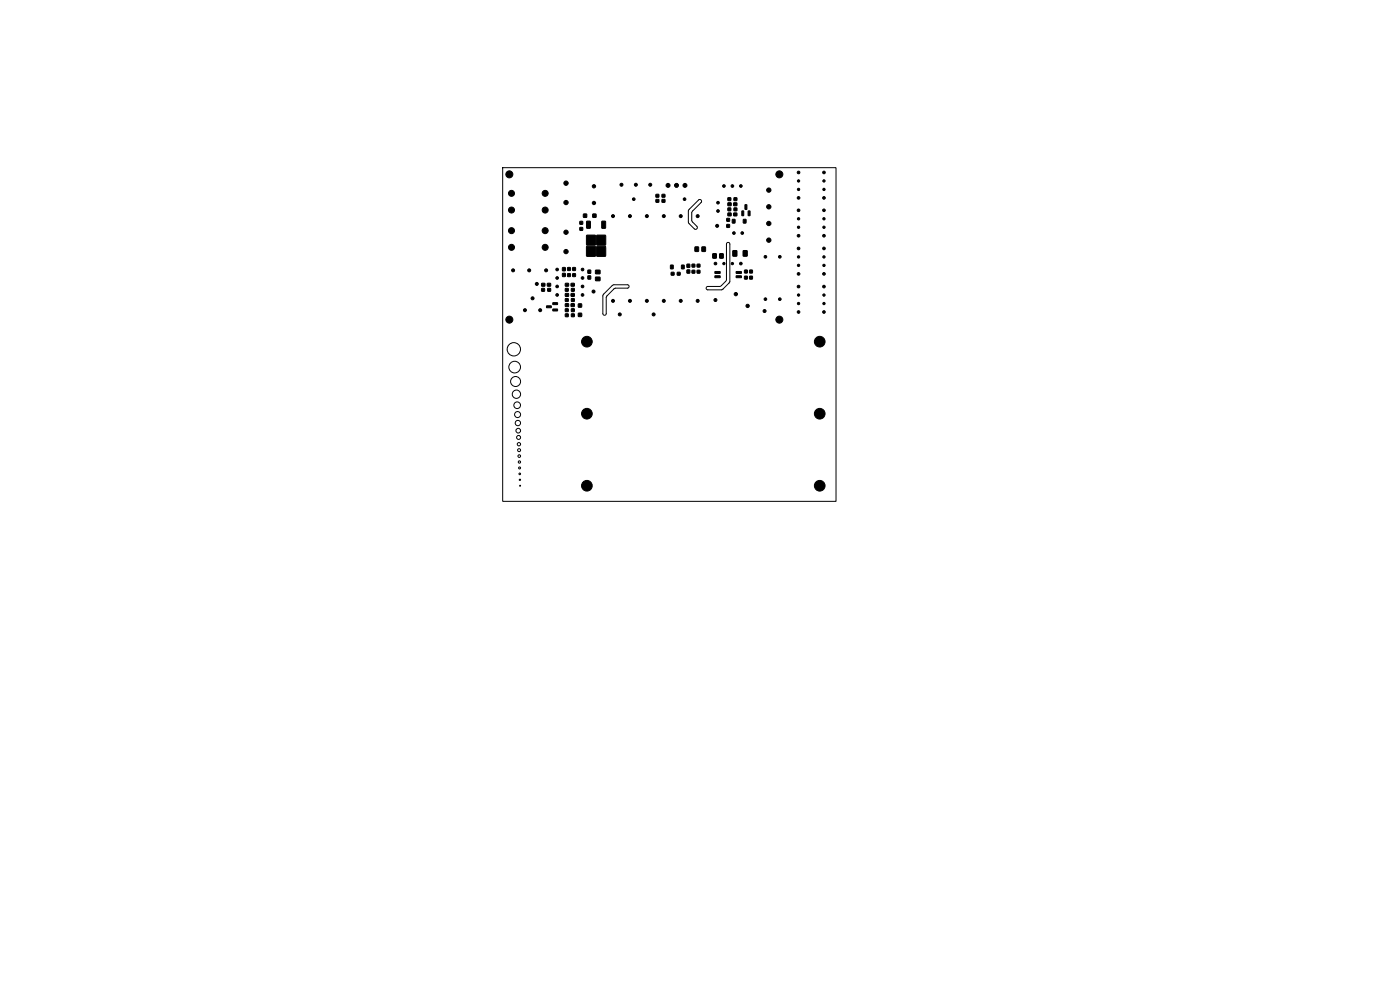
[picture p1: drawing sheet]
<svg xmlns="http://www.w3.org/2000/svg" width="420mm" height="297mm" viewBox="0 0 420 297" stroke-linecap="round" stroke-linejoin="round" font-family="sans-serif">
<g fill="#000" stroke="#000" stroke-width=".3">
<path d="M196.8 59.8h.8v.8h-.8zM196.8 58.3h.8v.8h-.8zM198.6 59.8h.9v.8h-.9zM198.6 58.3h.9v.8h-.9zM218.4 59.3h.8v.8h-.8zM220.2 59.3h.8v.8h-.8zM174 66.4h.8v.8h-.8zM174 68.2h.8v.8h-.8zM175 64.2h1v.9h-1zM176 66.3l1.1 .1-.1 2-1-.1zM176 73.9h2.6v2.9h-2.6zM176 70.5h2.6v2.9h-2.6z"/>
<path d="M177.8 64.2h1v.9h-1zM180.6 66.3l1.1 .1-.2 2-1-.1zM179 73.9h2.6v2.9h-2.6zM179 70.5h2.6v2.9h-2.6zM208.5 74h1v1.3h-1zM209.1 79.2h.9v.8h-.9zM210.6 74h1v1.3h-1zM213.8 76.1h1.1v1.3h-1.1zM215.9 76.1h1v1.3h-1zM218.4 63.9h.9v.8h-.9zM218 65.5h.8v.8h-.8zM218 67.3h.8v.8h-.8z"/>
<path d="M218.4 62.3h.8v.8h-.8zM218.4 60.8h.9v.8h-.9zM219.7 65.8h.8v1h-.8zM220.1 63.9h.9v.8h-.9zM219.9 75.1h1.1v1.6h-1.1zM220.2 62.3h.8v.8h-.8zM220.1 60.8h.9v.8h-.9zM222.6 63.2l.5 .1-.1 1.4-.5-.1zM223 65.8h.8v1h-.8zM223.5 61.4h.6l-.1 1.4-.5-.1zM223 75.1h1.1v1.6h-1.1zM224.5 63.2l.5 .1-.1 1.4-.5-.1z"/>
<path d="M162.5 86.5h.8v.8h-.8zM162.5 84.9h.9v.8h-.9zM164.2 84.9h1v.8h-1zM164.3 86.5h.9v.8h-.9zM164 91.7h1.3l.1 .5h-1.4zM165.9 90.7h1.3l.1 .5-1.4 .1zM165.9 92.6h1.3l.1 .5-1.4 .1zM168.8 81.9h.8v1h-.8zM168.8 80.2h.8v.9h-.8zM169.6 86.5h.8v.8h-.8zM169.6 88h.9v.8h-.9zM169.6 84.9h.9v.8h-.9z"/>
<path d="M170.3 82h.8v.9h-.8zM170.3 80.2h.8v.8h-.8zM169.6 92.6h.8v.8h-.8zM169.6 89.5h.8v.8h-.8zM169.6 94.1h.8v.8h-.8zM169.6 91h.9v.8h-.9zM171.3 88h1v.8h-1zM171.3 84.9h1v.8h-1zM171.4 86.5h.9v.8h-.9zM171.8 82h.8v.9h-.8zM171.8 80.2h.8v.8h-.8zM171.4 92.6h.9v.8h-.9z"/>
<path d="M171.4 89.5h.9v.8h-.9zM171.4 94.1h.9v.8h-.9zM171.3 91h1v.8h-1zM173.5 91.1h1v.9h-1zM173.5 93.9h1v.9h-1zM176.4 82.7h.8v.9h-.8zM176.4 81h.8v.9h-.8zM178.7 83.1h1.3v1h-1.3zM178.7 81h1.3v1h-1.3zM201.4 81.6h.8v.8h-.8zM201.2 79.5h.7v1h-.7zM203.2 81.6h.8v.8h-.8z"/>
<path d="M204.5 79.5h.7v1h-.7zM206.1 80.9h.8v.9h-.8zM206.1 79.2h.8v.9h-.8zM207.6 81h.8v.8h-.8zM207.6 79.2h.8v.8h-.8zM209.1 81h.9v.8h-.9zM214.5 82.7l1.5-.1 .1 .5-1.6 .1zM214.5 81.4h1.5l.1 .5h-1.6zM220.9 81.4h1.4l.1 .5h-1.5zM220.9 82.7l1.4-.1 .1 .5-1.5 .1zM223.4 82.8h.8v.8h-.8zM223.4 81h.8v.8h-.8z"/>
<path d="M224.9 81h.8v.8h-.8zM224.9 82.8h.8v.8h-.8z"/>
<circle cx="152.8" cy="52.3" r="1.05"/>
<circle cx="153.4" cy="58" r=".9"/>
<circle cx="163.5" cy="58" r=".9"/>
<circle cx="169.8" cy="54.9" r=".65"/>
<circle cx="178.2" cy="55.8" r=".5"/>
<circle cx="186.4" cy="55.4" r=".45"/>
<circle cx="190.1" cy="59.7" r=".4"/>
<circle cx="190.8" cy="55.4" r=".45"/>
<circle cx="195.1" cy="55.4" r=".45"/>
<circle cx="200.4" cy="55.6" r=".6"/>
<circle cx="202.9" cy="55.6" r=".6"/>
<circle cx="205.4" cy="59.7" r=".4"/>
<circle cx="205.5" cy="55.6" r=".6"/>
<circle cx="217.2" cy="55.8" r=".4"/>
<circle cx="219.7" cy="55.8" r=".4"/>
<circle cx="222.2" cy="55.8" r=".4"/>
<circle cx="230.6" cy="57" r=".65"/>
<circle cx="233.8" cy="52.3" r="1.05"/>
<circle cx="239.6" cy="51.7" r=".4"/>
<circle cx="239.6" cy="59.3" r=".4"/>
<circle cx="239.6" cy="54.2" r=".35"/>
<circle cx="239.6" cy="56.8" r=".35"/>
<circle cx="247.2" cy="51.7" r=".4"/>
<circle cx="247.2" cy="59.3" r=".4"/>
<circle cx="247.2" cy="56.8" r=".35"/>
<circle cx="247.2" cy="54.2" r=".35"/>
<circle cx="153.4" cy="69.1" r=".9"/>
<circle cx="153.4" cy="74.1" r=".9"/>
<circle cx="153.4" cy="63" r=".9"/>
<circle cx="163.5" cy="69.1" r=".9"/>
<circle cx="163.5" cy="63" r=".9"/>
<circle cx="163.5" cy="74.1" r=".9"/>
<circle cx="169.8" cy="75.4" r=".65"/>
<circle cx="169.8" cy="69.6" r=".65"/>
<circle cx="169.8" cy="60.7" r=".65"/>
<circle cx="178.2" cy="60.8" r=".5"/>
<circle cx="183.9" cy="64.8" r=".45"/>
<circle cx="189" cy="64.8" r=".45"/>
<circle cx="194.1" cy="64.8" r=".45"/>
<circle cx="199.1" cy="64.8" r=".45"/>
<circle cx="204.2" cy="64.8" r=".45"/>
<circle cx="209.3" cy="64.8" r=".45"/>
<circle cx="214.6" cy="79" r=".4"/>
<circle cx="215.1" cy="67.7" r=".45"/>
<circle cx="215.4" cy="60.7" r=".4"/>
<circle cx="215.4" cy="63.2" r=".4"/>
<circle cx="217.2" cy="79" r=".35"/>
<circle cx="219.7" cy="79" r=".35"/>
<circle cx="220.2" cy="69.9" r=".4"/>
<circle cx="222.2" cy="79" r=".4"/>
<circle cx="222.7" cy="69.9" r=".4"/>
<circle cx="229.6" cy="77" r=".4"/>
<circle cx="230.6" cy="62" r=".65"/>
<circle cx="230.6" cy="72" r=".65"/>
<circle cx="230.6" cy="67" r=".65"/>
<circle cx="233.9" cy="77" r=".4"/>
<circle cx="239.6" cy="70.7" r=".4"/>
<circle cx="239.6" cy="63" r=".4"/>
<circle cx="239.6" cy="74.5" r=".4"/>
<circle cx="239.6" cy="79.5" r=".35"/>
<circle cx="239.6" cy="65.6" r=".35"/>
<circle cx="239.6" cy="77" r=".35"/>
<circle cx="239.6" cy="68.1" r=".35"/>
<circle cx="247.2" cy="74.5" r=".4"/>
<circle cx="247.2" cy="70.7" r=".4"/>
<circle cx="247.2" cy="63" r=".4"/>
<circle cx="247.2" cy="68.1" r=".35"/>
<circle cx="247.2" cy="65.6" r=".35"/>
<circle cx="247.2" cy="77" r=".35"/>
<circle cx="247.2" cy="79.5" r=".35"/>
<circle cx="152.8" cy="95.8" r="1.05"/>
<circle cx="153.9" cy="81" r=".45"/>
<circle cx="157.5" cy="93" r=".45"/>
<circle cx="158.8" cy="81" r=".45"/>
<circle cx="159.8" cy="89.4" r=".45"/>
<circle cx="161" cy="85.1" r=".45"/>
<circle cx="162.1" cy="93" r=".45"/>
<circle cx="163.8" cy="81" r=".45"/>
<circle cx="167.1" cy="80.8" r=".4"/>
<circle cx="167.1" cy="88.4" r=".4"/>
<circle cx="167.1" cy="85.9" r=".4"/>
<circle cx="167.1" cy="83.3" r=".4"/>
<circle cx="174.8" cy="80.8" r=".4"/>
<circle cx="174.8" cy="85.9" r=".4"/>
<circle cx="174.8" cy="88.4" r=".4"/>
<circle cx="174.8" cy="83.3" r=".4"/>
<circle cx="178.1" cy="87.4" r=".45"/>
<circle cx="183.9" cy="90.2" r=".45"/>
<circle cx="185.9" cy="94.2" r=".45"/>
<circle cx="189" cy="90.2" r=".45"/>
<circle cx="194.1" cy="90.2" r=".45"/>
<circle cx="196.1" cy="94.2" r=".45"/>
<circle cx="199.1" cy="90.2" r=".45"/>
<circle cx="204.2" cy="90.2" r=".45"/>
<circle cx="209.3" cy="90.2" r=".45"/>
<circle cx="214.6" cy="89.9" r=".45"/>
<circle cx="220.7" cy="88.1" r=".5"/>
<circle cx="224.3" cy="91.7" r=".5"/>
<circle cx="229.4" cy="93.2" r=".45"/>
<circle cx="229.6" cy="89.7" r=".4"/>
<circle cx="233.8" cy="95.8" r="1.05"/>
<circle cx="233.9" cy="89.7" r=".4"/>
<circle cx="239.6" cy="82.1" r=".4"/>
<circle cx="239.6" cy="93.5" r=".4"/>
<circle cx="239.6" cy="85.9" r=".4"/>
<circle cx="239.6" cy="88.4" r=".35"/>
<circle cx="239.6" cy="91" r=".35"/>
<circle cx="247.2" cy="85.9" r=".4"/>
<circle cx="247.2" cy="82.1" r=".4"/>
<circle cx="247.2" cy="93.5" r=".4"/>
<circle cx="247.2" cy="91" r=".35"/>
<circle cx="247.2" cy="88.4" r=".35"/>
<circle cx="176.1" cy="102.4" r="1.6"/>
<circle cx="245.9" cy="102.4" r="1.6"/>
<circle cx="176.1" cy="124" r="1.6"/>
<circle cx="245.9" cy="124" r="1.6"/>
<circle cx="176.1" cy="145.6" r="1.6"/>
<circle cx="245.9" cy="145.6" r="1.6"/>
</g>
<g fill="none" stroke="#000" stroke-width=".3">
<path d="M150.8 50.3h100v100h-100zM206.7 62.8l2.9-2.9 .4-.1 .4 .2-.1 .7-2.8 3v2.5l1.6 1.8v.4l-.3 .3-.5-.1-1.8-1.9v-3.5zM218.1 72.8l.5-.1 .3 .4v11.5l-2.3 2.2h-4.5l-.3-.4 .3-.5 4-.1 1.8-1.7zM183.7 85.6l.4-.3h4.2l.4 .6-.4 .5h-3.9l-2.3 2.3-.2 .5v4.9l-.3 .3-.4 .1-.3-.5v-5.5z"/>
<circle cx="154.1" cy="104.7" r="2"/>
<circle cx="154.4" cy="110" r="1.75"/>
<circle cx="154.7" cy="114.3" r="1.5"/>
<circle cx="154.9" cy="118.1" r="1.25"/>
<circle cx="155.1" cy="121.4" r="1"/>
<circle cx="155.3" cy="124.2" r=".9"/>
<circle cx="155.4" cy="126.8" r=".8"/>
<circle cx="155.5" cy="129.1" r=".7"/>
<circle cx="155.6" cy="131.1" r=".6"/>
<circle cx="155.7" cy="133.1" r=".5"/>
<circle cx="155.7" cy="134.9" r=".45"/>
<circle cx="155.8" cy="136.7" r=".4"/>
<circle cx="155.8" cy="138.5" r=".35"/>
<circle cx="155.9" cy="140.2" r=".3"/>
<circle cx="155.9" cy="142" r=".25"/>
<circle cx="156" cy="143.8" r=".2"/>
<circle cx="156" cy="145.6" r=".15"/>
</g>
</svg>
